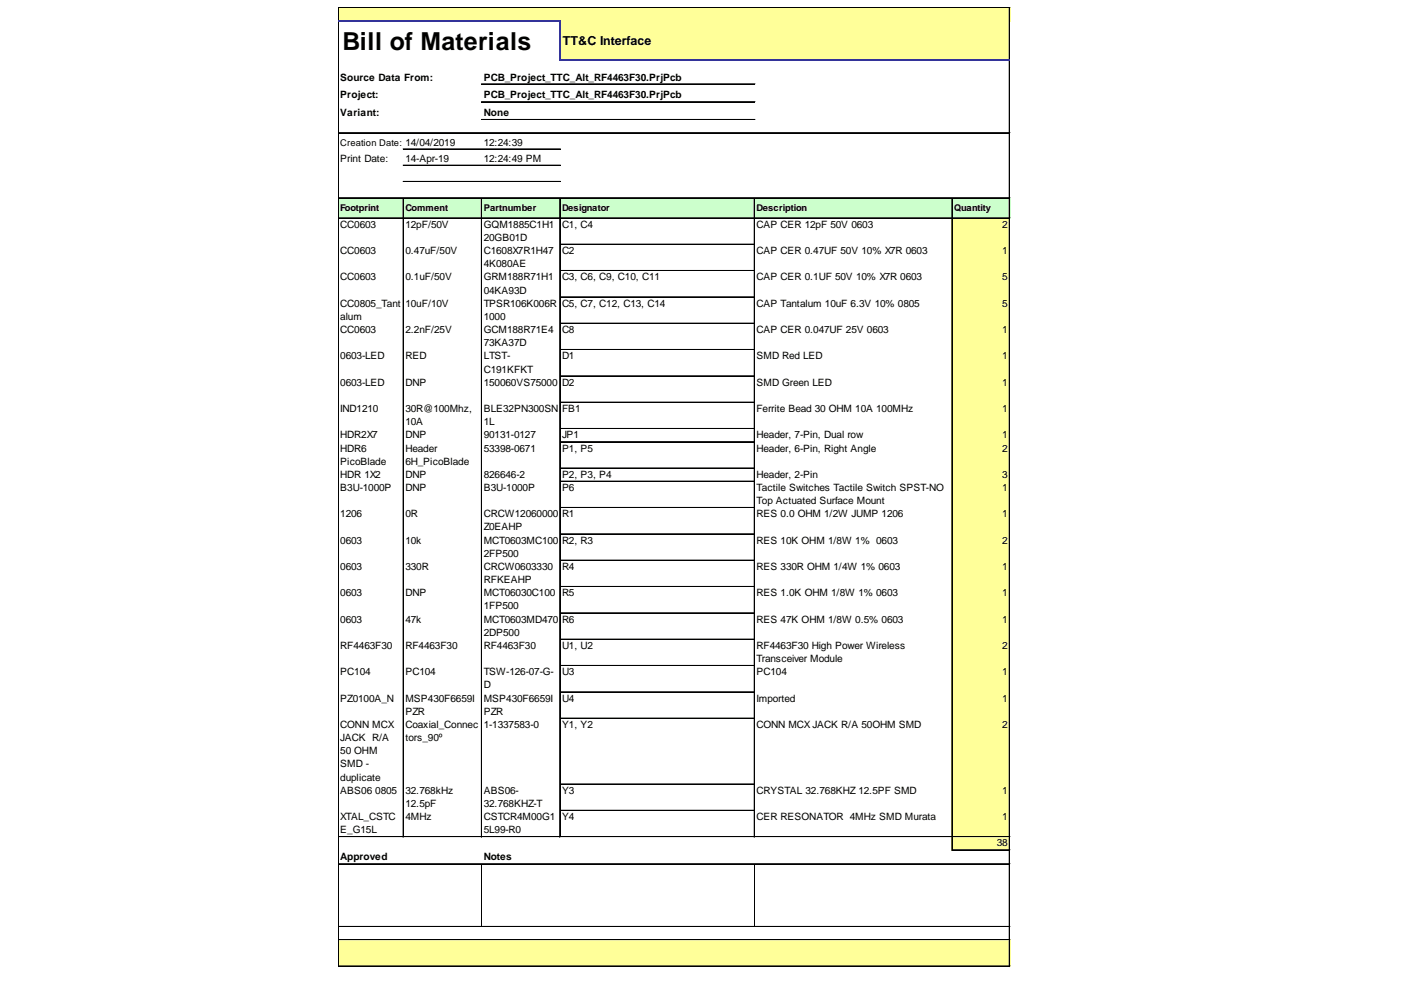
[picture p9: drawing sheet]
<svg xmlns="http://www.w3.org/2000/svg" width="297mm" height="210mm" viewBox="0 0 297 210" stroke-linecap="round" stroke-linejoin="round" font-family="sans-serif">
<defs><g id="words">
<text font-size="5.3" x="72.6" y="10.5">Bill of Materials</text>
<text font-size="2.6" x="119.3" y="9.5">TT&amp;C Interface</text>
<g font-size="2.1">
<text x="72.2" y="17.1">Source Data From:</text>
<text x="102.6" y="17.1">PCB_Project_TTC_Alt_RF4463F30.PrjPcb</text>
<text x="72.2" y="20.9">Project:</text>
<text x="102.6" y="20.9">PCB_Project_TTC_Alt_RF4463F30.PrjPcb</text>
<text x="72.2" y="24.6">Variant:</text>
<text x="102.6" y="24.6">None</text>
<text x="72.2" y="34.3">Print Date:</text>
<text x="86" y="34.3">14-Apr-19</text>
<text x="102.6" y="30.9">12:24:39</text>
<text x="102.6" y="34.3">12:24:49 PM</text>
<text x="72.2" y="48.3">CC0603</text>
<text x="72.2" y="53.9">CC0603</text>
<text x="86" y="48.3">12pF/50V</text>
<text x="86" y="53.9">0.47uF/50V</text>
<text x="102.6" y="48.3">GQM1885C1H1</text>
<text x="102.6" y="51.1">20GB01D</text>
<text x="102.6" y="53.9">C1608X7R1H47</text>
<text x="119.2" y="48.3">C1, C4</text>
<text x="119.2" y="53.9">C2</text>
<text x="160.4" y="48.3">CAP CER 12pF 50V 0603</text>
<text x="160.4" y="53.9">CAP CER 0.47UF 50V 10% X7R 0603</text>
<text x="212.5" y="48.3">2</text>
<text x="212.5" y="53.9">1</text>
<text x="72.2" y="59.4">CC0603</text>
<text x="86" y="59.4">0.1uF/50V</text>
<text x="102.6" y="56.6">4K080AE</text>
<text x="102.6" y="59.4">GRM188R71H1</text>
<text x="119.2" y="59.4">C3, C6, C9, C10, C11</text>
<text x="160.4" y="59.4">CAP CER 0.1UF 50V 10% X7R 0603</text>
<text x="212.5" y="59.4">5</text>
<text x="72.2" y="65">CC0805_Tant</text>
<text x="86" y="65">10uF/10V</text>
<text x="102.6" y="62.2">04KA93D</text>
<text x="102.6" y="65">TPSR106K006R</text>
<text x="119.2" y="65">C5, C7, C12, C13, C14</text>
<text x="160.4" y="65">CAP Tantalum 10uF 6.3V 10% 0805</text>
<text x="212.5" y="65">5</text>
<text x="72.2" y="67.8">alum</text>
<text x="72.2" y="70.6">CC0603</text>
<text x="86" y="70.6">2.2nF/25V</text>
<text x="102.6" y="67.8">1000</text>
<text x="102.6" y="70.6">GCM188R71E4</text>
<text x="119.2" y="70.6">C8</text>
<text x="160.4" y="70.6">CAP CER 0.047UF 25V 0603</text>
<text x="212.5" y="70.6">1</text>
<text x="72.2" y="76.2">0603-LED</text>
<text x="86" y="76.2">RED</text>
<text x="102.6" y="73.4">73KA37D</text>
<text x="102.6" y="76.2">LTST-</text>
<text x="119.2" y="76.2">D1</text>
<text x="160.4" y="76.2">SMD Red LED</text>
<text x="212.5" y="76.2">1</text>
<text x="72.2" y="81.8">0603-LED</text>
<text x="86" y="81.8">DNP</text>
<text x="102.6" y="79">C191KFKT</text>
<text x="102.6" y="81.8">150060VS75000</text>
<text x="119.2" y="81.8">D2</text>
<text x="160.4" y="81.8">SMD Green LED</text>
<text x="212.5" y="81.8">1</text>
<text x="72.2" y="87.4">IND1210</text>
<text x="86" y="87.4">30R@100Mhz,</text>
<text x="102.6" y="87.4">BLE32PN300SN</text>
<text x="119.2" y="87.4">FB1</text>
<text x="160.4" y="87.4">Ferrite Bead 30 OHM 10A 100MHz</text>
<text x="212.5" y="87.4">1</text>
<text x="72.2" y="92.9">HDR2X7</text>
<text x="72.2" y="95.7">HDR6</text>
<text x="86" y="90.1">10A</text>
<text x="86" y="92.9">DNP</text>
<text x="86" y="95.7">Header</text>
<text x="102.6" y="90.1">1L</text>
<text x="102.6" y="92.9">90131-0127</text>
<text x="102.6" y="95.7">53398-0671</text>
<text x="119.2" y="92.9">JP1</text>
<text x="119.2" y="95.7">P1, P5</text>
<text x="160.4" y="92.9">Header, 7-Pin, Dual row</text>
<text x="160.4" y="95.7">Header, 6-Pin, Right Angle</text>
<text x="212.5" y="92.9">1</text>
<text x="212.5" y="95.7">2</text>
<text x="72.2" y="98.5">PicoBlade</text>
<text x="72.2" y="101.3">HDR 1X2</text>
<text x="86" y="98.5">6H_PicoBlade</text>
<text x="86" y="101.3">DNP</text>
<text x="102.6" y="101.3">826646-2</text>
<text x="119.2" y="101.3">P2, P3, P4</text>
<text x="160.4" y="101.3">Header, 2-Pin</text>
<text x="212.5" y="101.3">3</text>
<text x="72.2" y="104.1">B3U-1000P</text>
<text x="86" y="104.1">DNP</text>
<text x="102.6" y="104.1">B3U-1000P</text>
<text x="119.2" y="104.1">P6</text>
<text x="160.4" y="104.1">Tactile Switches Tactile Switch SPST-NO</text>
<text x="160.4" y="106.9">Top Actuated Surface Mount</text>
<text x="212.5" y="104.1">1</text>
<text x="72.2" y="109.7">1206</text>
<text x="86" y="109.7">0R</text>
<text x="102.6" y="109.7">CRCW12060000</text>
<text x="102.6" y="112.5">Z0EAHP</text>
<text x="119.2" y="109.7">R1</text>
<text x="160.4" y="109.7">RES 0.0 OHM 1/2W JUMP 1206</text>
<text x="212.5" y="109.7">1</text>
<text x="72.2" y="115.3">0603</text>
<text x="86" y="115.3">10k</text>
<text x="102.6" y="115.3">MCT0603MC100</text>
<text x="102.6" y="118.1">2FP500</text>
<text x="119.2" y="115.3">R2, R3</text>
<text x="160.4" y="115.3">RES 10K OHM 1/8W 1% 0603</text>
<text x="212.5" y="115.3">2</text>
<text x="72.2" y="120.9">0603</text>
<text x="86" y="120.9">330R</text>
<text x="102.6" y="120.9">CRCW0603330</text>
<text x="102.6" y="123.6">RFKEAHP</text>
<text x="119.2" y="120.9">R4</text>
<text x="160.4" y="120.9">RES 330R OHM 1/4W 1% 0603</text>
<text x="212.5" y="120.9">1</text>
<text x="72.2" y="126.4">0603</text>
<text x="86" y="126.4">DNP</text>
<text x="102.6" y="126.4">MCT06030C100</text>
<text x="102.6" y="129.2">1FP500</text>
<text x="119.2" y="126.4">R5</text>
<text x="160.4" y="126.4">RES 1.0K OHM 1/8W 1% 0603</text>
<text x="212.5" y="126.4">1</text>
<text x="72.2" y="132">0603</text>
<text x="72.2" y="137.6">RF4463F30</text>
<text x="86" y="132">47k</text>
<text x="86" y="137.6">RF4463F30</text>
<text x="102.6" y="132">MCT0603MD470</text>
<text x="102.6" y="134.8">2DP500</text>
<text x="102.6" y="137.6">RF4463F30</text>
<text x="119.2" y="132">R6</text>
<text x="119.2" y="137.6">U1, U2</text>
<text x="160.4" y="132">RES 47K OHM 1/8W 0.5% 0603</text>
<text x="160.4" y="137.6">RF4463F30 High Power Wireless</text>
<text x="212.5" y="132">1</text>
<text x="212.5" y="137.6">2</text>
<text x="72.2" y="143.2">PC104</text>
<text x="86" y="143.2">PC104</text>
<text x="102.6" y="143.2">TSW-126-07-G-</text>
<text x="119.2" y="143.2">U3</text>
<text x="160.4" y="140.4">Transceiver Module</text>
<text x="160.4" y="143.2">PC104</text>
<text x="212.5" y="143.2">1</text>
<text x="72.2" y="148.8">PZ0100A_N</text>
<text x="86" y="148.8">MSP430F6659I</text>
<text x="102.6" y="146">D</text>
<text x="102.6" y="148.8">MSP430F6659I</text>
<text x="119.2" y="148.8">U4</text>
<text x="160.4" y="148.8">Imported</text>
<text x="212.5" y="148.8">1</text>
<text x="72.2" y="154.3">CONN MCX</text>
<text x="86" y="151.6">PZR</text>
<text x="86" y="154.3">Coaxial_Connec</text>
<text x="102.6" y="151.6">PZR</text>
<text x="102.6" y="154.3">1-1337583-0</text>
<text x="119.2" y="154.3">Y1, Y2</text>
<text x="160.4" y="154.3">CONN MCX JACK R/A 50OHM SMD</text>
<text x="212.5" y="154.3">2</text>
<text x="72.2" y="157.1">JACK R/A</text>
<text x="72.2" y="159.9">50 OHM</text>
<text x="86" y="157.1">tors_90º</text>
<text x="72.2" y="162.7">SMD -</text>
<text x="72.2" y="165.5">duplicate</text>
<text x="72.2" y="168.3">ABS06</text>
<text x="72.2" y="173.9">XTAL_CSTC</text>
<text x="79.6" y="168.3">0805</text>
<text x="86" y="168.3">32.768kHz</text>
<text x="86" y="171.1">12.5pF</text>
<text x="86" y="173.9">4MHz</text>
<text x="102.6" y="168.3">ABS06-</text>
<text x="102.6" y="171.1">32.768KHZ-T</text>
<text x="102.6" y="173.9">CSTCR4M00G1</text>
<text x="119.2" y="168.3">Y3</text>
<text x="119.2" y="173.9">Y4</text>
<text x="160.4" y="168.3">CRYSTAL 32.768KHZ 12.5PF SMD</text>
<text x="160.4" y="173.9">CER RESONATOR 4MHz SMD Murata</text>
<text x="212.5" y="168.3">1</text>
<text x="212.5" y="173.9">1</text>
<text x="72.2" y="176.7">E_G15L</text>
<text x="102.6" y="176.7">5L99-R0</text>
<text x="211.3" y="179.5">38</text>
<text x="72.2" y="182.3">Approved</text>
<text x="102.6" y="182.3">Notes</text>
</g>
<g font-size="2">
<text x="72.2" y="30.9">Creation Date: 14/04/2019</text>
<text x="72.2" y="44.7">Footprint</text>
<text x="86" y="44.7">Comment</text>
<text x="102.6" y="44.7">Partnumber</text>
<text x="119.2" y="44.7">Designator</text>
<text x="160.4" y="44.7">Description</text>
<text x="202.3" y="44.7">Quantity</text>
</g>
</g></defs>
<g fill="#ff9">
<path d="M71.8 1.6h142.3v3h-142.3z"/>
<path d="M118.7 4.5h95.4v8.3h-95.4z"/>
</g>
<path d="M71.8 41.9h142.3v4.4h-142.3z" fill="#cfc"/>
<g fill="#ff9">
<path d="M201.8 46.2h12.3v5.7h-12.3z"/>
<path d="M201.8 51.8h12.3v5.7h-12.3z"/>
<path d="M201.8 57.3h12.3v5.8h-12.3z"/>
<path d="M201.8 62.9h12.3v5.8h-12.3z"/>
<path d="M201.8 68.5h12.3v5.8h-12.3z"/>
<path d="M201.8 74.1h12.3v5.7h-12.3z"/>
<path d="M201.8 79.7h12.3v5.7h-12.3z"/>
<path d="M201.8 85.3h12.3v5.7h-12.3z"/>
<path d="M201.8 90.8h12.3v3h-12.3z"/>
<path d="M201.8 93.6h12.3v5.8h-12.3z"/>
<path d="M201.8 99.2h12.3v3h-12.3z"/>
<path d="M201.8 102h12.3v5.8h-12.3z"/>
<path d="M201.8 107.6h12.3v5.7h-12.3z"/>
<path d="M201.8 113.2h12.3v5.7h-12.3z"/>
<path d="M201.8 118.8h12.3v5.7h-12.3z"/>
<path d="M201.8 124.3h12.3v5.8h-12.3z"/>
<path d="M201.8 129.9h12.3v5.8h-12.3z"/>
<path d="M201.8 135.5h12.3v5.8h-12.3z"/>
<path d="M201.8 141.1h12.3v5.7h-12.3z"/>
<path d="M201.8 146.7h12.3v5.7h-12.3z"/>
<path d="M201.8 152.3h12.3v14.1h-12.3z"/>
<path d="M201.8 166.2h12.3v14.1h-12.3z"/>
<path d="M71.8 199.2h142.3v5.8h-142.3z"/>
</g>
<g fill="none" stroke="#000" stroke-width=".21">
<path d="M71.7 1.5v2.8M71.7 4.6v200.4M71.8 1.5h142.3M71.8 1.6h142.3M102.1 17.8h58M102.1 17.9h58M214 1.7v10.8M214 12.8v192.2M214.1 1.7v10.8M214.1 12.8v192.2M71.8 28.1h142.3M71.8 28.2h142.3"/>
<path d="M85.5 31.6h33.3M85.5 35h33.3M85.5 35.1h33.3M85.5 38.5h33.3M102.1 21.5h58M102.1 21.6h58M102.1 25.3h58M102.1 25.4h58M71.8 41.9h142.3M71.8 42h142.3M71.8 46.2h142.3M71.8 46.3h142.3"/>
<path d="M85.5 42.1v135.4M102.1 42.1v135.4M118.7 42.1v135.4M118.8 51.8h41.1M118.8 57.3h41.1M118.8 57.4h41.1M159.9 42.1v135.4M160 42.1v135.4M201.8 42.1v138.2M201.9 42.1v138.2M118.8 62.9h41.1M118.8 63h41.1"/>
<path d="M118.8 68.5h41.1M118.8 68.6h41.1M118.8 74.1h41.1M118.8 74.2h41.1M118.8 79.7h41.1M118.8 79.8h41.1M118.8 85.3h41.1M118.8 90.8h41.1M118.8 90.9h41.1M118.8 93.6h41.1M118.8 93.7h41.1M118.8 99.2h41.1"/>
<path d="M118.8 99.3h41.1M118.8 102h41.1M118.8 102.1h41.1M118.8 107.6h41.1M118.8 107.7h41.1M118.8 113.2h41.1M118.8 113.3h41.1M118.8 118.8h41.1M118.8 124.3h41.1M118.8 124.4h41.1M118.8 129.9h41.1M118.8 130h41.1"/>
<path d="M118.8 135.5h41.1M118.8 135.6h41.1M118.8 141.1h41.1M118.8 141.2h41.1M118.8 146.7h41.1M118.8 146.8h41.1M118.8 152.3h41.1M71.8 177.4h142.3M71.8 177.5h142.3M118.8 166.2h41.1M118.8 166.3h41.1M118.8 171.8h41.1"/>
<path d="M118.8 171.9h41.1M71.8 183.1h142.3M71.8 183.2h142.3M71.8 196.4h142.3M71.8 196.5h142.3M71.8 199.2h142.3M71.8 199.3h142.3M102.1 183.3v13.1M160 183.3v13.1M202 180.2h12.1M71.8 204.8h142.3M71.8 204.9h142.3"/>
</g>
<path d="M71.7 4.5h47.1M118.7 4.6v8.2M118.8 12.7h95.3" fill="none" stroke="#339" stroke-width=".33"/>
<use href="#words"/>
</svg>
